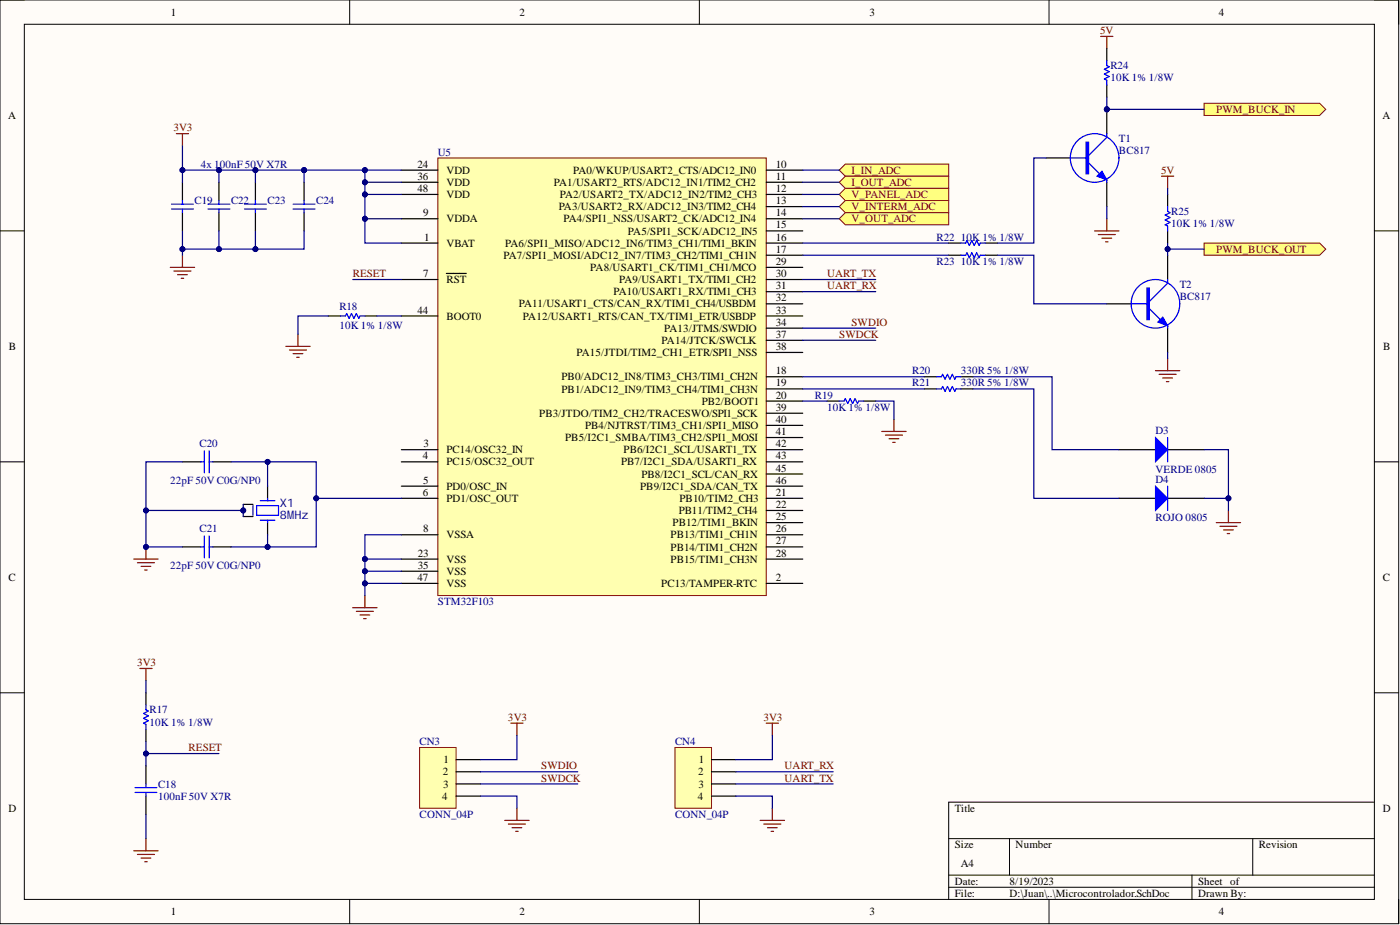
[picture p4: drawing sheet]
<svg xmlns="http://www.w3.org/2000/svg" width="292mm" height="193mm" viewBox="0 0 292 193" stroke-linecap="round" stroke-linejoin="round" font-family="sans-serif">
<defs><g id="words">
<g font-size="2.5" fill="#000080">
<text x="58.4" y="105.8">X1</text>
<text x="58.4" y="108.4">8MHz</text>
</g>
<g font-size="2.3">
<text x="35.6" y="3.3">1</text>
<text x="108.4" y="3.3">2</text>
<text x="181.4" y="3.3">3</text>
<text x="254.3" y="3.3">4</text>
<text x="1.7" y="24.8">A</text>
<text x="288.4" y="24.8">A</text>
<text x="87.1" y="35">24</text>
<text x="161.9" y="35">10</text>
<text x="87.1" y="37.5">36</text>
<text x="87.1" y="40.1">48</text>
<text x="93.1" y="36.3">VDD</text>
<text x="93.1" y="38.8">VDD</text>
<text x="93.1" y="41.3">VDD</text>
<text x="115.5" y="38.8">PA1/USART2_RTS/ADC12_IN1/TIM2_CH2</text>
<text x="116.8" y="41.3">PA2/USART2_TX/ADC12_IN2/TIM2_CH3</text>
<text x="119.6" y="36.3">PA0/WKUP/USART2_CTS/ADC12_IN0</text>
<text x="161.9" y="37.5">11</text>
<text x="161.9" y="40.1">12</text>
<text x="88.3" y="45.1">9</text>
<text x="93.1" y="46.4">VDDA</text>
<text x="116.6" y="43.9">PA3/USART2_RX/ADC12_IN3/TIM2_CH4</text>
<text x="117.6" y="46.4">PA4/SPI1_NSS/USART2_CK/ADC12_IN4</text>
<text x="161.9" y="42.6">13</text>
<text x="161.9" y="45.1">14</text>
<text x="161.9" y="47.7">15</text>
<text x="88.5" y="50.2">1</text>
<text x="93.1" y="51.5">VBAT</text>
<text x="105.4" y="51.5">PA6/SPI1_MISO/ADC12_IN6/TIM3_CH1/TIM1_BKIN</text>
<text x="131" y="48.9">PA5/SPI1_SCK/ADC12_IN5</text>
<text x="161.9" y="50.2">16</text>
<text x="161.9" y="52.7">17</text>
<text x="88.3" y="57.8">7</text>
<text x="93.1" y="59.1">RST</text>
<text x="105.1" y="54">PA7/SPI1_MOSI/ADC12_IN7/TIM3_CH2/TIM1_CH1N</text>
<text x="123.2" y="56.5">PA8/USART1_CK/TIM1_CH1/MCO</text>
<text x="129.2" y="59.1">PA9/USART1_TX/TIM1_CH2</text>
<text x="161.9" y="55.3">29</text>
<text x="161.9" y="57.8">30</text>
<text x="87.1" y="65.4">44</text>
<text x="108.3" y="64.1">PA11/USART1_CTS/CAN_RX/TIM1_CH4/USBDM</text>
<text x="128" y="61.6">PA10/USART1_RX/TIM1_CH3</text>
<text x="161.9" y="60.3">31</text>
<text x="161.9" y="62.9">32</text>
<text x="161.9" y="65.4">33</text>
<text x="93.1" y="66.7">BOOT0</text>
<text x="109.1" y="66.7">PA12/USART1_RTS/CAN_TX/TIM1_ETR/USBDP</text>
<text x="138" y="71.8">PA14/JTCK/SWCLK</text>
<text x="138.6" y="69.2">PA13/JTMS/SWDIO</text>
<text x="161.9" y="67.9">34</text>
<text x="161.9" y="70.5">37</text>
<text x="1.9" y="73">B</text>
<text x="120.3" y="74.3">PA15/JTDI/TIM2_CH1_ETR/SPI1_NSS</text>
<text x="161.9" y="73">38</text>
<text x="288.6" y="73">B</text>
<text x="117.2" y="79.4">PB0/ADC12_IN8/TIM3_CH3/TIM1_CH2N</text>
<text x="117.2" y="81.9">PB1/ADC12_IN9/TIM3_CH4/TIM1_CH3N</text>
<text x="161.9" y="78.1">18</text>
<text x="161.9" y="80.6">19</text>
<text x="161.9" y="83.2">20</text>
<text x="112.5" y="87">PB3/JTDO/TIM2_CH2/TRACESWO/SPI1_SCK</text>
<text x="122.1" y="89.5">PB4/NJTRST/TIM3_CH1/SPI1_MISO</text>
<text x="146.4" y="84.4">PB2/BOOT1</text>
<text x="161.9" y="85.7">39</text>
<text x="161.9" y="88.2">40</text>
<text x="88.2" y="95.8">4</text>
<text x="88.4" y="93.3">3</text>
<text x="93.1" y="94.6">PC14/OSC32_IN</text>
<text x="117.9" y="92">PB5/I2C1_SMBA/TIM3_CH2/SPI1_MOSI</text>
<text x="130.1" y="94.6">PB6/I2C1_SCL/USART1_TX</text>
<text x="161.9" y="90.8">41</text>
<text x="161.9" y="93.3">42</text>
<text x="161.9" y="95.8">43</text>
<text x="88.3" y="100.9">5</text>
<text x="93.1" y="97.1">PC15/OSC32_OUT</text>
<text x="129.6" y="97.1">PB7/I2C1_SDA/USART1_RX</text>
<text x="133.8" y="99.6">PB8/I2C1_SCL/CAN_RX</text>
<text x="161.9" y="98.4">45</text>
<text x="161.9" y="100.9">46</text>
<text x="88.2" y="103.4">6</text>
<text x="93.1" y="102.2">PD0/OSC_IN</text>
<text x="93.1" y="104.7">PD1/OSC_OUT</text>
<text x="133.6" y="102.2">PB9/I2C1_SDA/CAN_TX</text>
<text x="141.6" y="107.3">PB11/TIM2_CH4</text>
<text x="141.8" y="104.7">PB10/TIM2_CH3</text>
<text x="161.9" y="103.4">21</text>
<text x="161.9" y="106">22</text>
<text x="88.3" y="111.1">8</text>
<text x="93.1" y="112.3">VSSA</text>
<text x="139.9" y="112.3">PB13/TIM1_CH1N</text>
<text x="140.3" y="109.8">PB12/TIM1_BKIN</text>
<text x="161.9" y="108.5">25</text>
<text x="161.9" y="111.1">26</text>
<text x="161.9" y="113.6">27</text>
<text x="87.2" y="116.1">23</text>
<text x="87.2" y="118.7">35</text>
<text x="93.1" y="117.4">VSS</text>
<text x="93.1" y="119.9">VSS</text>
<text x="139.9" y="114.9">PB14/TIM1_CH2N</text>
<text x="139.9" y="117.4">PB15/TIM1_CH3N</text>
<text x="161.9" y="116.1">28</text>
<text x="1.8" y="121.2">C</text>
<text x="87.1" y="121.2">47</text>
<text x="93.1" y="122.5">VSS</text>
<text x="138" y="122.5">PC13/TAMPER-RTC</text>
<text x="161.9" y="121.2">2</text>
<text x="288.5" y="121.2">C</text>
<text x="92.4" y="161.8">2</text>
<text x="92.5" y="159.2">1</text>
<text x="145.7" y="161.8">2</text>
<text x="145.8" y="159.2">1</text>
<text x="92.3" y="166.8">4</text>
<text x="92.5" y="164.3">3</text>
<text x="145.6" y="166.8">4</text>
<text x="145.7" y="164.3">3</text>
<text x="1.8" y="169.4">D</text>
<text x="199.2" y="169.4">Title</text>
<text x="288.5" y="169.4">D</text>
<text x="199.2" y="177">Size</text>
<text x="211.9" y="177">Number</text>
<text x="262.6" y="177">Revision</text>
<text x="199.2" y="184.6">Date:</text>
<text x="200.5" y="180.8">A4</text>
<text x="210.6" y="184.6">8/19/2023</text>
<text x="250" y="184.6">Sheet of</text>
<text x="35.6" y="190.9">1</text>
<text x="108.4" y="190.9">2</text>
<text x="181.4" y="190.9">3</text>
<text x="199.2" y="187.1">File:</text>
<text x="210.6" y="187.1">D:\Juan\..\Microcontrolador.SchDoc</text>
<text x="250" y="187.1">Drawn By:</text>
<text x="254.3" y="190.9">4</text>
</g>
<g font-size="2.3" fill="#800000">
<text x="229.6" y="7.1">5V</text>
<text x="253.8" y="23.6">PWM_BUCK_IN</text>
<text x="36.2" y="27.4">3V3</text>
<text x="177.6" y="36.3">I_IN_ADC</text>
<text x="177.6" y="38.8">I_OUT_ADC</text>
<text x="177.6" y="41.3">V_PANEL_ADC</text>
<text x="242.3" y="36.3">5V</text>
<text x="177.6" y="43.9">V_INTERM_ADC</text>
<text x="177.6" y="46.4">V_OUT_ADC</text>
<text x="253.8" y="52.7">PWM_BUCK_OUT</text>
<text x="73.6" y="57.8">RESET</text>
<text x="172.6" y="57.8">UART_TX</text>
<text x="172.6" y="60.3">UART_RX</text>
<text x="175.1" y="70.5">SWDCK</text>
<text x="177.6" y="67.9">SWDIO</text>
<text x="28.6" y="138.9">3V3</text>
<text x="106" y="150.4">3V3</text>
<text x="159.3" y="150.4">3V3</text>
<text x="39.3" y="156.7">RESET</text>
<text x="112.9" y="160.5">SWDIO</text>
<text x="163.7" y="160.5">UART_RX</text>
<text x="112.9" y="163">SWDCK</text>
<text x="163.7" y="163">UART_TX</text>
</g>
<g font-size="2.3" fill="#000080">
<text x="231.7" y="14.4">R24</text>
<text x="231.7" y="17">10K 1% 1/8W</text>
<text x="233.5" y="29.7">T1</text>
<text x="41.9" y="35">4x 100nF 50V X7R</text>
<text x="91.4" y="32.4">U5</text>
<text x="233.5" y="32.2">BC817</text>
<text x="40.6" y="42.6">C19</text>
<text x="48.2" y="42.6">C22</text>
<text x="55.8" y="42.6">C23</text>
<text x="66" y="42.6">C24</text>
<text x="244.4" y="44.9">R25</text>
<text x="244.4" y="47.4">10K 1% 1/8W</text>
<text x="195.4" y="50.2">R22</text>
<text x="200.5" y="50.2">10K 1% 1/8W</text>
<text x="195.4" y="55.3">R23</text>
<text x="200.5" y="55.3">10K 1% 1/8W</text>
<text x="70.8" y="64.7">R18</text>
<text x="246.2" y="60.1">T2</text>
<text x="246.2" y="62.6">BC817</text>
<text x="70.8" y="68.7">10K 1% 1/8W</text>
<text x="170" y="83.2">R19</text>
<text x="190.3" y="78.1">R20</text>
<text x="190.3" y="80.6">R21</text>
<text x="200.5" y="78.1">330R 5% 1/8W</text>
<text x="200.5" y="80.6">330R 5% 1/8W</text>
<text x="172.6" y="85.7">10K 1% 1/8W</text>
<text x="41.6" y="93.3">C20</text>
<text x="241.1" y="90.5">D3</text>
<text x="35.5" y="100.9">22pF 50V C0G/NP0</text>
<text x="241.1" y="98.6">VERDE 0805</text>
<text x="241.1" y="100.7">D4</text>
<text x="41.6" y="111.1">C21</text>
<text x="241.1" y="108.8">ROJO 0805</text>
<text x="35.5" y="118.7">22pF 50V C0G/NP0</text>
<text x="91.4" y="126.3">STM32F103</text>
<text x="31.2" y="148.8">R17</text>
<text x="31.2" y="151.4">10K 1% 1/8W</text>
<text x="87.5" y="155.4">CN3</text>
<text x="140.8" y="155.4">CN4</text>
<text x="33" y="164.3">C18</text>
<text x="33" y="166.8">100nF 50V X7R</text>
<text x="87.5" y="170.6">CONN_04P</text>
<text x="140.8" y="170.6">CONN_04P</text>
</g>
</g></defs>
<path d="M0 0h291.8v192.7h-291.8z" fill-rule="evenodd" fill="#fffcf8"/>
<path d="M0 0h291.8v192.7h-291.8z" fill="none" stroke="#000" stroke-width=".21"/>
<path d="M5.1 5.1h281.7v182.5h-281.7z" fill-rule="evenodd" fill="#fffcf8"/>
<g fill="none" stroke="#000" stroke-width=".21">
<path d="M0 0h5.1M73 0v5.1M145.9 0v5.1M218.9 0v5.1M286.8 0h5v5.1M5.1 5.1h281.7v182.5h-281.7zM0 48.2h5.1M286.8 48.2h5M0 96.3h5.1M286.8 96.3h5M0 144.5h5.1M286.8 144.5h5"/>
<path d="M197.9 175h88.9M210.6 175v7.6M261.4 175v7.6M286.8 167.3h-88.9v20.3M73 187.6v5.1M145.9 187.6v5.1M197.9 182.6h88.9M197.9 185.1h88.9M218.9 187.6v5.1M248.7 182.6v5M291.8 187.6v5.1"/>
</g>
<path d="M91.4 33h68.5v91.2h-68.5z" fill-rule="evenodd" fill="#ffffb0"/>
<path d="M91.4 33h68.5v91.2h-68.5z" fill="none" stroke="#800000" stroke-width=".21"/>
<g fill="none" stroke="#000" stroke-width=".25">
<path d="M83.7 35.5h7.7M83.7 38h7.7M159.9 35.5h7.6M159.9 38h7.6M83.7 58.3h7.7M83.7 40.6h7.7M83.7 45.6h7.7M83.7 50.7h7.7M93.1 57h4.2M159.9 58.3h7.6M159.9 40.6h7.6M159.9 43.1h7.6"/>
<path d="M159.9 45.6h7.6M159.9 48.2h7.6M159.9 50.7h7.6M159.9 53.2h7.6M159.9 55.8h7.6M83.7 65.9h7.7M159.9 78.6h7.6M159.9 60.8h7.6M159.9 63.4h7.6M159.9 65.9h7.6M159.9 68.5h7.6M159.9 71h7.6"/>
<path d="M159.9 73.5h7.6M83.7 93.8h7.7M83.7 96.3h7.7M159.9 93.8h7.6M159.9 96.3h7.6M159.9 81.1h7.6M159.9 83.7h7.6M159.9 86.2h7.6M159.9 88.7h7.6M159.9 91.3h7.6M159.9 98.9h7.6M50.8 107.8h2"/>
<path d="M50.8 105.2h2M55.8 101.4v2.6M55.8 109v2.6M83.7 101.4h7.7M83.7 104h7.7M83.7 111.6h7.7M83.7 116.6h7.7M83.7 119.2h7.7M159.9 101.4h7.6M159.9 104h7.6M159.9 106.5h7.6M159.9 109h7.6"/>
<path d="M159.9 111.6h7.6M159.9 114.1h7.6M159.9 116.6h7.6M83.7 121.7h7.7M159.9 121.7h7.6"/>
</g>
<g fill="none" stroke="#800000" stroke-width=".25">
<path d="M36.8 27.9h2.5M38.1 27.9v2.5M35.5 55.8h5.1M36.3 56.5h3.5M37 57.3h2.1M37.8 58.1h.5M38.1 53.2v2.6M27.9 116.6h5.1M28.7 117.4h3.5M29.4 118.2h2.1M30.2 118.9h.5M30.5 114.1v2.5"/>
<path d="M29.2 139.5h2.5M30.5 139.5v2.5M73.6 126.8h5.1M74.4 127.5h3.5M75.1 128.3h2M75.9 129.1h.5M76.1 124.2v2.6M27.9 177.5h5.1M28.7 178.3h3.5M29.4 179h2.1M30.2 179.8h.5M30.5 175v2.5"/>
</g>
<path d="M52.8 105.5v2M53.5 105.5h4.6v2h-4.6zM54.3 104.5h3.1M54.3 108.5h3.1M55.8 104v.5M55.8 108.5v.5" fill="none" stroke="#00f" stroke-width=".25"/>
<circle cx="30.5" cy="114.1" r=".51" fill="#000080"/>
<circle cx="30.5" cy="114.1" r=".51" fill="none" stroke="#000080" stroke-width=".21"/>
<path d="M87.5 155.9h7.7v12.7h-7.7z" fill-rule="evenodd" fill="#ffffb0"/>
<path d="M87.5 155.9h7.7v12.7h-7.7z" fill="none" stroke="#800000" stroke-width=".21"/>
<path d="M95.2 158.5h5M95.2 161h5M95.2 163.5h5M95.2 166.1h5" fill="none" stroke="#000" stroke-width=".25"/>
<g fill="none" stroke="#800000" stroke-width=".25">
<path d="M59.6 72.3h5.1M60.4 73h3.5M61.2 73.8h2M61.9 74.5h.5M62.2 69.7v2.6M184 90h5.1M184.7 90.8h3.6M185.5 91.5h2M186.3 92.3h.5M186.5 87.5v2.5M106.6 150.9h2.5M107.9 150.9v2.5"/>
<path d="M105.3 171.2h5.1M106.1 171.9h3.5M106.8 172.7h2.1M107.6 173.4h.5M107.9 168.6v2.6"/>
</g>
<path d="M175.1 35.5l1.3-1.3h21.5v2.6h-21.5z" fill-rule="evenodd" fill="#ffff80"/>
<path d="M175.1 35.5l1.3-1.3h21.5v2.6h-21.5z" fill="none" stroke="#800000" stroke-width=".21"/>
<path d="M175.1 38l1.3-1.2h21.5v2.5h-21.5z" fill-rule="evenodd" fill="#ffff80"/>
<path d="M175.1 38l1.3-1.2h21.5v2.5h-21.5z" fill="none" stroke="#800000" stroke-width=".21"/>
<path d="M175.1 40.6l1.3-1.3h21.5v2.5h-21.5z" fill-rule="evenodd" fill="#ffff80"/>
<path d="M175.1 40.6l1.3-1.3h21.5v2.5h-21.5z" fill="none" stroke="#800000" stroke-width=".21"/>
<path d="M175.1 43.1l1.3-1.3h21.5v2.6h-21.5z" fill-rule="evenodd" fill="#ffff80"/>
<path d="M175.1 43.1l1.3-1.3h21.5v2.6h-21.5z" fill="none" stroke="#800000" stroke-width=".21"/>
<path d="M175.1 45.6l1.3-1.2h21.5v2.5h-21.5z" fill-rule="evenodd" fill="#ffff80"/>
<path d="M175.1 45.6l1.3-1.2h21.5v2.5h-21.5z" fill="none" stroke="#800000" stroke-width=".21"/>
<path d="M140.8 155.9h7.7v12.7h-7.7z" fill-rule="evenodd" fill="#ffffb0"/>
<path d="M140.8 155.9h7.7v12.7h-7.7z" fill="none" stroke="#800000" stroke-width=".21"/>
<path d="M148.5 158.5h5M148.5 161h5M148.5 163.5h5M148.5 166.1h5" fill="none" stroke="#000" stroke-width=".25"/>
<path d="M159.9 150.9h2.5M161.1 150.9v2.5M158.6 171.2h5.1M159.4 171.9h3.5M160.1 172.7h2.1M160.9 173.4h.5M161.1 168.6v2.6" fill="none" stroke="#800000" stroke-width=".25"/>
<path d="M251.2 21.5h24.1l1.3 1.3-1.3 1.3h-24.1z" fill-rule="evenodd" fill="#ffff80"/>
<path d="M251.2 21.5h24.1l1.3 1.3-1.3 1.3h-24.1z" fill="none" stroke="#800000" stroke-width=".21"/>
<path d="M251.2 50.7h24.1l1.3 1.3-1.3 1.2h-24.1z" fill-rule="evenodd" fill="#ffff80"/>
<path d="M251.2 50.7h24.1l1.3 1.3-1.3 1.2h-24.1z" fill="none" stroke="#800000" stroke-width=".21"/>
<path d="M253.8 109h5M254.5 109.8h3.6M255.3 110.5h2M256 111.3h.6M256.3 106.5v2.5" fill="none" stroke="#800000" stroke-width=".25"/>
<circle cx="230.9" cy="22.8" r=".51" fill="#000080"/>
<circle cx="230.9" cy="22.8" r=".51" fill="none" stroke="#000080" stroke-width=".21"/>
<path d="M218.2 33h5.1M230.9 22.8v5.1" fill="none" stroke="#000" stroke-width=".25"/>
<circle cx="230.9" cy="22.8" r=".51" fill="#000080"/>
<circle cx="230.9" cy="22.8" r=".51" fill="none" stroke="#000080" stroke-width=".21"/>
<path d="M230.9 38v5.1" fill="none" stroke="#000" stroke-width=".25"/>
<path d="M223.3 33h3.8M227.1 34l2.3 2.3M230.9 27.9v.7l-3.8 3.8M230.9 37.5v.5" fill="none" stroke="#00f" stroke-width=".25"/>
<path d="M226.6 29.7h.5v6.6h-.5z" fill-rule="evenodd" fill="#00f"/>
<path d="M226.6 29.7h.5v6.6h-.5z" fill="none" stroke="#00f" stroke-width=".25"/>
<path d="M228.9 36.8l1-1.1 1 1.8z" fill="#00f"/>
<g fill="none" stroke="#00f" stroke-width=".25">
<path d="M228.9 36.8l1-1.1 1 1.8zM243.6 58.3v.8l-3.8 3.8M236 63.4h3.8M239.8 64.4l2.3 2.3M243.6 67.9v.6"/>
<circle cx="228.4" cy="33" r="5.1"/>
</g>
<path d="M243.6 53.2v5.1M230.9 63.4h5.1M243.6 68.5v5" fill="none" stroke="#000" stroke-width=".25"/>
<path d="M239.3 60.1h.5v6.6h-.5z" fill-rule="evenodd" fill="#00f"/>
<path d="M239.3 60.1h.5v6.6h-.5z" fill="none" stroke="#00f" stroke-width=".25"/>
<path d="M241.6 67.2l1-1 1 1.7z" fill="#00f"/>
<g fill="none" stroke="#00f" stroke-width=".25">
<path d="M230.9 12.7v1l.5 .2-1 .5 1 .6-1 .5 1 .5-1 .5 .5 .2v1M35.8 42.6h4.5M35.8 43.6h4.5M38.1 41.8v.8M38.1 43.6v.8M43.4 42.6h4.6M43.4 43.6h4.6M45.7 41.8v.8M45.7 43.6v.8M51 42.6h4.6M51 43.6h4.6M53.3 41.8v.8"/>
<path d="M53.3 43.6v.8M61.2 42.6h4.5M61.2 43.6h4.5M63.4 41.8v.8M63.4 43.6v.8M200.5 53.2h1l.2-.5 .6 1 .5-1 .5 1 .5-1 .5 1 .2-.5h1.1M200.5 50.7h1l.2-.5 .6 1 .5-1 .5 1 .5-1 .5 1 .2-.5h1.1M243.6 43.1v1l.5 .3-1 .5 1 .5-1 .5 1 .5-1 .5 .5 .3v1M71.1 65.9h1l.2-.5 .5 1 .5-1 .5 1 .6-1 .5 1 .2-.5h1M195.4 78.6h1l.3-.5 .5 1 .5-1 .5 1 .5-1 .5 1 .3-.5h1M241.6 67.2l1-1 1 1.7zM41.9 96.3h.7"/>
<path d="M42.6 94.1v4.5M43.6 94.1v4.5M43.6 96.3h.8M175.1 83.7h1l.3-.5 .5 1 .5-1 .5 1 .5-1 .5 1 .3-.5h1M195.4 81.1h1l.3-.5 .5 1 .5-1 .5 1 .5-1 .5 1 .3-.5h1M243.6 91.3v5M41.9 114.1h.7M42.6 111.8v4.6M43.6 114.1h.8M43.6 111.8v4.6M30.5 147.1v1l.5 .2-1.1 .5 1.1 .5-1.1 .6 1.1 .5-1.1 .5 .6 .2v1M28.2 164.3h4.5"/>
<path d="M28.2 165.3h4.5M30.5 163.5v.8M30.5 165.3v.8"/>
<circle cx="241.1" cy="63.4" r="5.1"/>
</g>
<g fill="none" stroke="#800000" stroke-width=".25">
<path d="M229.7 7.6h2.5M230.9 7.6v2.5M242.3 36.8h2.6M243.6 36.8v2.5M228.4 48.2h5.1M229.2 48.9h3.5M229.9 49.7h2M230.7 50.5h.5M230.9 45.6v2.6M241.1 77.3h5.1M241.8 78.1h3.6M242.6 78.9h2"/>
<path d="M243.4 79.6h.5M243.6 74.8v2.5"/>
</g>
<g fill="none" stroke="#000" stroke-width=".25">
<path d="M230.9 10.1v2.6M230.9 17.7v2.6M38.1 38v3.8M45.7 38v3.8M53.3 38v3.8M63.4 38v3.8M38.1 44.4v3.8M45.7 44.4v3.8M53.3 44.4v3.8M63.4 44.4v3.8M197.9 53.2h2.6M197.9 50.7h2.6"/>
<path d="M205.6 53.2h2.5M205.6 50.7h2.5M243.6 40.6v2.5M243.6 48.2v2.5M68.5 65.9h2.6M76.1 65.9h2.6M192.9 78.6h2.5M200.5 78.6h2.5M38.1 96.3h3.8M44.4 96.3h3.8M172.6 83.7h2.5M180.2 83.7h2.5"/>
<path d="M192.9 81.1h2.5M200.5 81.1h2.5M233.5 93.8h7.6M243.6 93.8h7.6M38.1 114.1h3.8M44.4 114.1h3.8M30.5 144.5v2.6M30.5 152.1v2.6M30.5 159.7v3.8M30.5 166.1v3.8"/>
</g>
<path d="M241.1 91.3l2.5 2.5-2.5 2.5z" fill="#00f"/>
<path d="M241.1 91.3l2.5 2.5-2.5 2.5z" fill="none" stroke="#00f" stroke-width=".21"/>
<path d="M233.5 104h7.6M243.6 104h7.6" fill="none" stroke="#000" stroke-width=".25"/>
<path d="M243.6 101.4v5.1" fill="none" stroke="#00f" stroke-width=".25"/>
<path d="M241.1 101.4l2.5 2.6-2.5 2.5z" fill="#00f"/>
<path d="M241.1 101.4l2.5 2.6-2.5 2.5z" fill="none" stroke="#00f" stroke-width=".21"/>
<path d="M63.4 35.5v2.5" fill="none" stroke="#000080" stroke-width=".25"/>
<circle cx="63.4" cy="35.5" r=".51" fill="#000080"/>
<circle cx="63.4" cy="35.5" r=".51" fill="none" stroke="#000080" stroke-width=".21"/>
<path d="M73.6 58.3h10.1M50.8 105.2v2.6M30.5 142v2.5" fill="none" stroke="#000080" stroke-width=".25"/>
<circle cx="50.8" cy="106.5" r=".51" fill="#000080"/>
<circle cx="50.8" cy="106.5" r=".51" fill="none" stroke="#000080" stroke-width=".21"/>
<g fill="none" stroke="#000080" stroke-width=".25">
<path d="M167.5 35.5h7.6M167.5 38h7.6M218.2 33h-2.5v17.7h-7.6M243.6 39.3v1.3M167.5 40.6h7.6M167.5 43.1h7.6M167.5 45.6h7.6M167.5 58.3h15.2M167.5 53.2h30.4M167.5 50.7h30.4M243.6 50.7v2.5M68.5 65.9h-6.3v3.8"/>
<path d="M78.7 65.9h5M167.5 68.5h15.2M167.5 71h15.2M167.5 60.8h15.2M167.5 78.6h25.4M167.5 83.7h5.1M167.5 81.1h25.4M182.7 83.7h3.8v3.8M107.9 153.4v5.1h-7.7M161.1 153.4v5.1h-7.6M100.2 166.1h7.7v2.5M100.2 161h20.3"/>
<path d="M100.2 163.5h20.3M153.5 166.1h7.6v2.5M153.5 161h20.3M153.5 163.5h20.3"/>
</g>
<circle cx="243.6" cy="52" r=".51" fill="#000080"/>
<circle cx="243.6" cy="52" r=".51" fill="none" stroke="#000080" stroke-width=".21"/>
<path d="M243.6 52h7.6" fill="none" stroke="#000080" stroke-width=".25"/>
<circle cx="243.6" cy="52" r=".51" fill="#000080"/>
<circle cx="243.6" cy="52" r=".51" fill="none" stroke="#000080" stroke-width=".21"/>
<path d="M53.3 48.2v3.8M208.1 53.2h7.6v10.2h15.2M230.9 43.1v2.5M203 78.6h16.5v15.2h14M243.6 73.5v1.3M203 81.1h12.7v22.9h17.8" fill="none" stroke="#000080" stroke-width=".25"/>
<circle cx="53.3" cy="52" r=".51" fill="#000080"/>
<circle cx="53.3" cy="52" r=".51" fill="none" stroke="#000080" stroke-width=".21"/>
<path d="M53.3 35.5v2.5" fill="none" stroke="#000080" stroke-width=".25"/>
<circle cx="53.3" cy="35.5" r=".51" fill="#000080"/>
<circle cx="53.3" cy="35.5" r=".51" fill="none" stroke="#000080" stroke-width=".21"/>
<path d="M45.7 48.2v3.8" fill="none" stroke="#000080" stroke-width=".25"/>
<circle cx="45.7" cy="52" r=".51" fill="#000080"/>
<circle cx="45.7" cy="52" r=".51" fill="none" stroke="#000080" stroke-width=".21"/>
<path d="M45.7 35.5v2.5" fill="none" stroke="#000080" stroke-width=".25"/>
<circle cx="45.7" cy="35.5" r=".51" fill="#000080"/>
<circle cx="45.7" cy="35.5" r=".51" fill="none" stroke="#000080" stroke-width=".21"/>
<path d="M38.1 48.2v3.8" fill="none" stroke="#000080" stroke-width=".25"/>
<circle cx="38.1" cy="52" r=".51" fill="#000080"/>
<circle cx="38.1" cy="52" r=".51" fill="none" stroke="#000080" stroke-width=".21"/>
<path d="M38.1 35.5v2.5" fill="none" stroke="#000080" stroke-width=".25"/>
<circle cx="38.1" cy="35.5" r=".51" fill="#000080"/>
<circle cx="38.1" cy="35.5" r=".51" fill="none" stroke="#000080" stroke-width=".21"/>
<path d="M76.1 45.6h7.6M30.5 169.9v5.1" fill="none" stroke="#000080" stroke-width=".25"/>
<circle cx="76.1" cy="45.6" r=".51" fill="#000080"/>
<circle cx="76.1" cy="45.6" r=".51" fill="none" stroke="#000080" stroke-width=".21"/>
<path d="M76.1 40.6h7.6" fill="none" stroke="#000080" stroke-width=".25"/>
<circle cx="76.1" cy="40.6" r=".51" fill="#000080"/>
<circle cx="76.1" cy="40.6" r=".51" fill="none" stroke="#000080" stroke-width=".21"/>
<path d="M76.1 38h7.6" fill="none" stroke="#000080" stroke-width=".25"/>
<circle cx="76.1" cy="38" r=".51" fill="#000080"/>
<circle cx="76.1" cy="38" r=".51" fill="none" stroke="#000080" stroke-width=".21"/>
<path d="M63.4 48.2v3.8h-25.3v1.2" fill="none" stroke="#000080" stroke-width=".25"/>
<circle cx="38.1" cy="52" r=".51" fill="#000080"/>
<circle cx="38.1" cy="52" r=".51" fill="none" stroke="#000080" stroke-width=".21"/>
<circle cx="45.7" cy="52" r=".51" fill="#000080"/>
<circle cx="45.7" cy="52" r=".51" fill="none" stroke="#000080" stroke-width=".21"/>
<circle cx="53.3" cy="52" r=".51" fill="#000080"/>
<circle cx="53.3" cy="52" r=".51" fill="none" stroke="#000080" stroke-width=".21"/>
<path d="M63.4 35.5h20.3" fill="none" stroke="#000080" stroke-width=".25"/>
<circle cx="63.4" cy="35.5" r=".51" fill="#000080"/>
<circle cx="63.4" cy="35.5" r=".51" fill="none" stroke="#000080" stroke-width=".21"/>
<circle cx="76.1" cy="35.5" r=".51" fill="#000080"/>
<circle cx="76.1" cy="35.5" r=".51" fill="none" stroke="#000080" stroke-width=".21"/>
<path d="M38.1 30.4v5.1h25.3" fill="none" stroke="#000080" stroke-width=".25"/>
<circle cx="38.1" cy="35.5" r=".51" fill="#000080"/>
<circle cx="38.1" cy="35.5" r=".51" fill="none" stroke="#000080" stroke-width=".21"/>
<circle cx="45.7" cy="35.5" r=".51" fill="#000080"/>
<circle cx="45.7" cy="35.5" r=".51" fill="none" stroke="#000080" stroke-width=".21"/>
<circle cx="53.3" cy="35.5" r=".51" fill="#000080"/>
<circle cx="53.3" cy="35.5" r=".51" fill="none" stroke="#000080" stroke-width=".21"/>
<circle cx="63.4" cy="35.5" r=".51" fill="#000080"/>
<circle cx="63.4" cy="35.5" r=".51" fill="none" stroke="#000080" stroke-width=".21"/>
<path d="M76.1 35.5v15.2h7.6" fill="none" stroke="#000080" stroke-width=".25"/>
<circle cx="76.1" cy="45.6" r=".51" fill="#000080"/>
<circle cx="76.1" cy="45.6" r=".51" fill="none" stroke="#000080" stroke-width=".21"/>
<circle cx="76.1" cy="40.6" r=".51" fill="#000080"/>
<circle cx="76.1" cy="40.6" r=".51" fill="none" stroke="#000080" stroke-width=".21"/>
<circle cx="76.1" cy="38" r=".51" fill="#000080"/>
<circle cx="76.1" cy="38" r=".51" fill="none" stroke="#000080" stroke-width=".21"/>
<circle cx="76.1" cy="35.5" r=".51" fill="#000080"/>
<circle cx="76.1" cy="35.5" r=".51" fill="none" stroke="#000080" stroke-width=".21"/>
<path d="M83.7 104h-17.7v10.1h-17.8" fill="none" stroke="#000080" stroke-width=".25"/>
<circle cx="55.8" cy="114.1" r=".51" fill="#000080"/>
<circle cx="55.8" cy="114.1" r=".51" fill="none" stroke="#000080" stroke-width=".21"/>
<circle cx="66" cy="104" r=".51" fill="#000080"/>
<circle cx="66" cy="104" r=".51" fill="none" stroke="#000080" stroke-width=".21"/>
<path d="M48.2 96.3h17.8v7.7" fill="none" stroke="#000080" stroke-width=".25"/>
<circle cx="55.8" cy="96.3" r=".51" fill="#000080"/>
<circle cx="55.8" cy="96.3" r=".51" fill="none" stroke="#000080" stroke-width=".21"/>
<circle cx="66" cy="104" r=".51" fill="#000080"/>
<circle cx="66" cy="104" r=".51" fill="none" stroke="#000080" stroke-width=".21"/>
<path d="M38.1 96.3h-7.6v17.8h7.6" fill="none" stroke="#000080" stroke-width=".25"/>
<circle cx="30.5" cy="106.5" r=".51" fill="#000080"/>
<circle cx="30.5" cy="106.5" r=".51" fill="none" stroke="#000080" stroke-width=".21"/>
<circle cx="30.5" cy="114.1" r=".51" fill="#000080"/>
<circle cx="30.5" cy="114.1" r=".51" fill="none" stroke="#000080" stroke-width=".21"/>
<path d="M55.8 96.3v5.1" fill="none" stroke="#000080" stroke-width=".25"/>
<circle cx="55.8" cy="96.3" r=".51" fill="#000080"/>
<circle cx="55.8" cy="96.3" r=".51" fill="none" stroke="#000080" stroke-width=".21"/>
<path d="M55.8 111.6v2.5" fill="none" stroke="#000080" stroke-width=".25"/>
<circle cx="55.8" cy="114.1" r=".51" fill="#000080"/>
<circle cx="55.8" cy="114.1" r=".51" fill="none" stroke="#000080" stroke-width=".21"/>
<path d="M30.5 106.5h20.3" fill="none" stroke="#000080" stroke-width=".25"/>
<circle cx="50.8" cy="106.5" r=".51" fill="#000080"/>
<circle cx="50.8" cy="106.5" r=".51" fill="none" stroke="#000080" stroke-width=".21"/>
<circle cx="30.5" cy="106.5" r=".51" fill="#000080"/>
<circle cx="30.5" cy="106.5" r=".51" fill="none" stroke="#000080" stroke-width=".21"/>
<path d="M83.7 111.6h-7.6v12.6" fill="none" stroke="#000080" stroke-width=".25"/>
<circle cx="76.1" cy="121.7" r=".51" fill="#000080"/>
<circle cx="76.1" cy="121.7" r=".51" fill="none" stroke="#000080" stroke-width=".21"/>
<circle cx="76.1" cy="119.2" r=".51" fill="#000080"/>
<circle cx="76.1" cy="119.2" r=".51" fill="none" stroke="#000080" stroke-width=".21"/>
<circle cx="76.1" cy="116.6" r=".51" fill="#000080"/>
<circle cx="76.1" cy="116.6" r=".51" fill="none" stroke="#000080" stroke-width=".21"/>
<path d="M76.1 121.7h7.6" fill="none" stroke="#000080" stroke-width=".25"/>
<circle cx="76.1" cy="121.7" r=".51" fill="#000080"/>
<circle cx="76.1" cy="121.7" r=".51" fill="none" stroke="#000080" stroke-width=".21"/>
<path d="M76.1 119.2h7.6" fill="none" stroke="#000080" stroke-width=".25"/>
<circle cx="76.1" cy="119.2" r=".51" fill="#000080"/>
<circle cx="76.1" cy="119.2" r=".51" fill="none" stroke="#000080" stroke-width=".21"/>
<path d="M76.1 116.6h7.6" fill="none" stroke="#000080" stroke-width=".25"/>
<circle cx="76.1" cy="116.6" r=".51" fill="#000080"/>
<circle cx="76.1" cy="116.6" r=".51" fill="none" stroke="#000080" stroke-width=".21"/>
<path d="M30.5 154.7v5" fill="none" stroke="#000080" stroke-width=".25"/>
<circle cx="30.5" cy="157.2" r=".51" fill="#000080"/>
<circle cx="30.5" cy="157.2" r=".51" fill="none" stroke="#000080" stroke-width=".21"/>
<path d="M30.5 157.2h15.2" fill="none" stroke="#000080" stroke-width=".25"/>
<circle cx="30.5" cy="157.2" r=".51" fill="#000080"/>
<circle cx="30.5" cy="157.2" r=".51" fill="none" stroke="#000080" stroke-width=".21"/>
<path d="M230.9 20.3v2.5h20.3" fill="none" stroke="#000080" stroke-width=".25"/>
<circle cx="230.9" cy="22.8" r=".51" fill="#000080"/>
<circle cx="230.9" cy="22.8" r=".51" fill="none" stroke="#000080" stroke-width=".21"/>
<path d="M251.2 104h5.1" fill="none" stroke="#000080" stroke-width=".25"/>
<circle cx="256.3" cy="104" r=".51" fill="#000080"/>
<circle cx="256.3" cy="104" r=".51" fill="none" stroke="#000080" stroke-width=".21"/>
<path d="M251.2 93.8h5.1v12.7" fill="none" stroke="#000080" stroke-width=".25"/>
<circle cx="256.3" cy="104" r=".51" fill="#000080"/>
<circle cx="256.3" cy="104" r=".51" fill="none" stroke="#000080" stroke-width=".21"/>
<use href="#words"/>
</svg>
